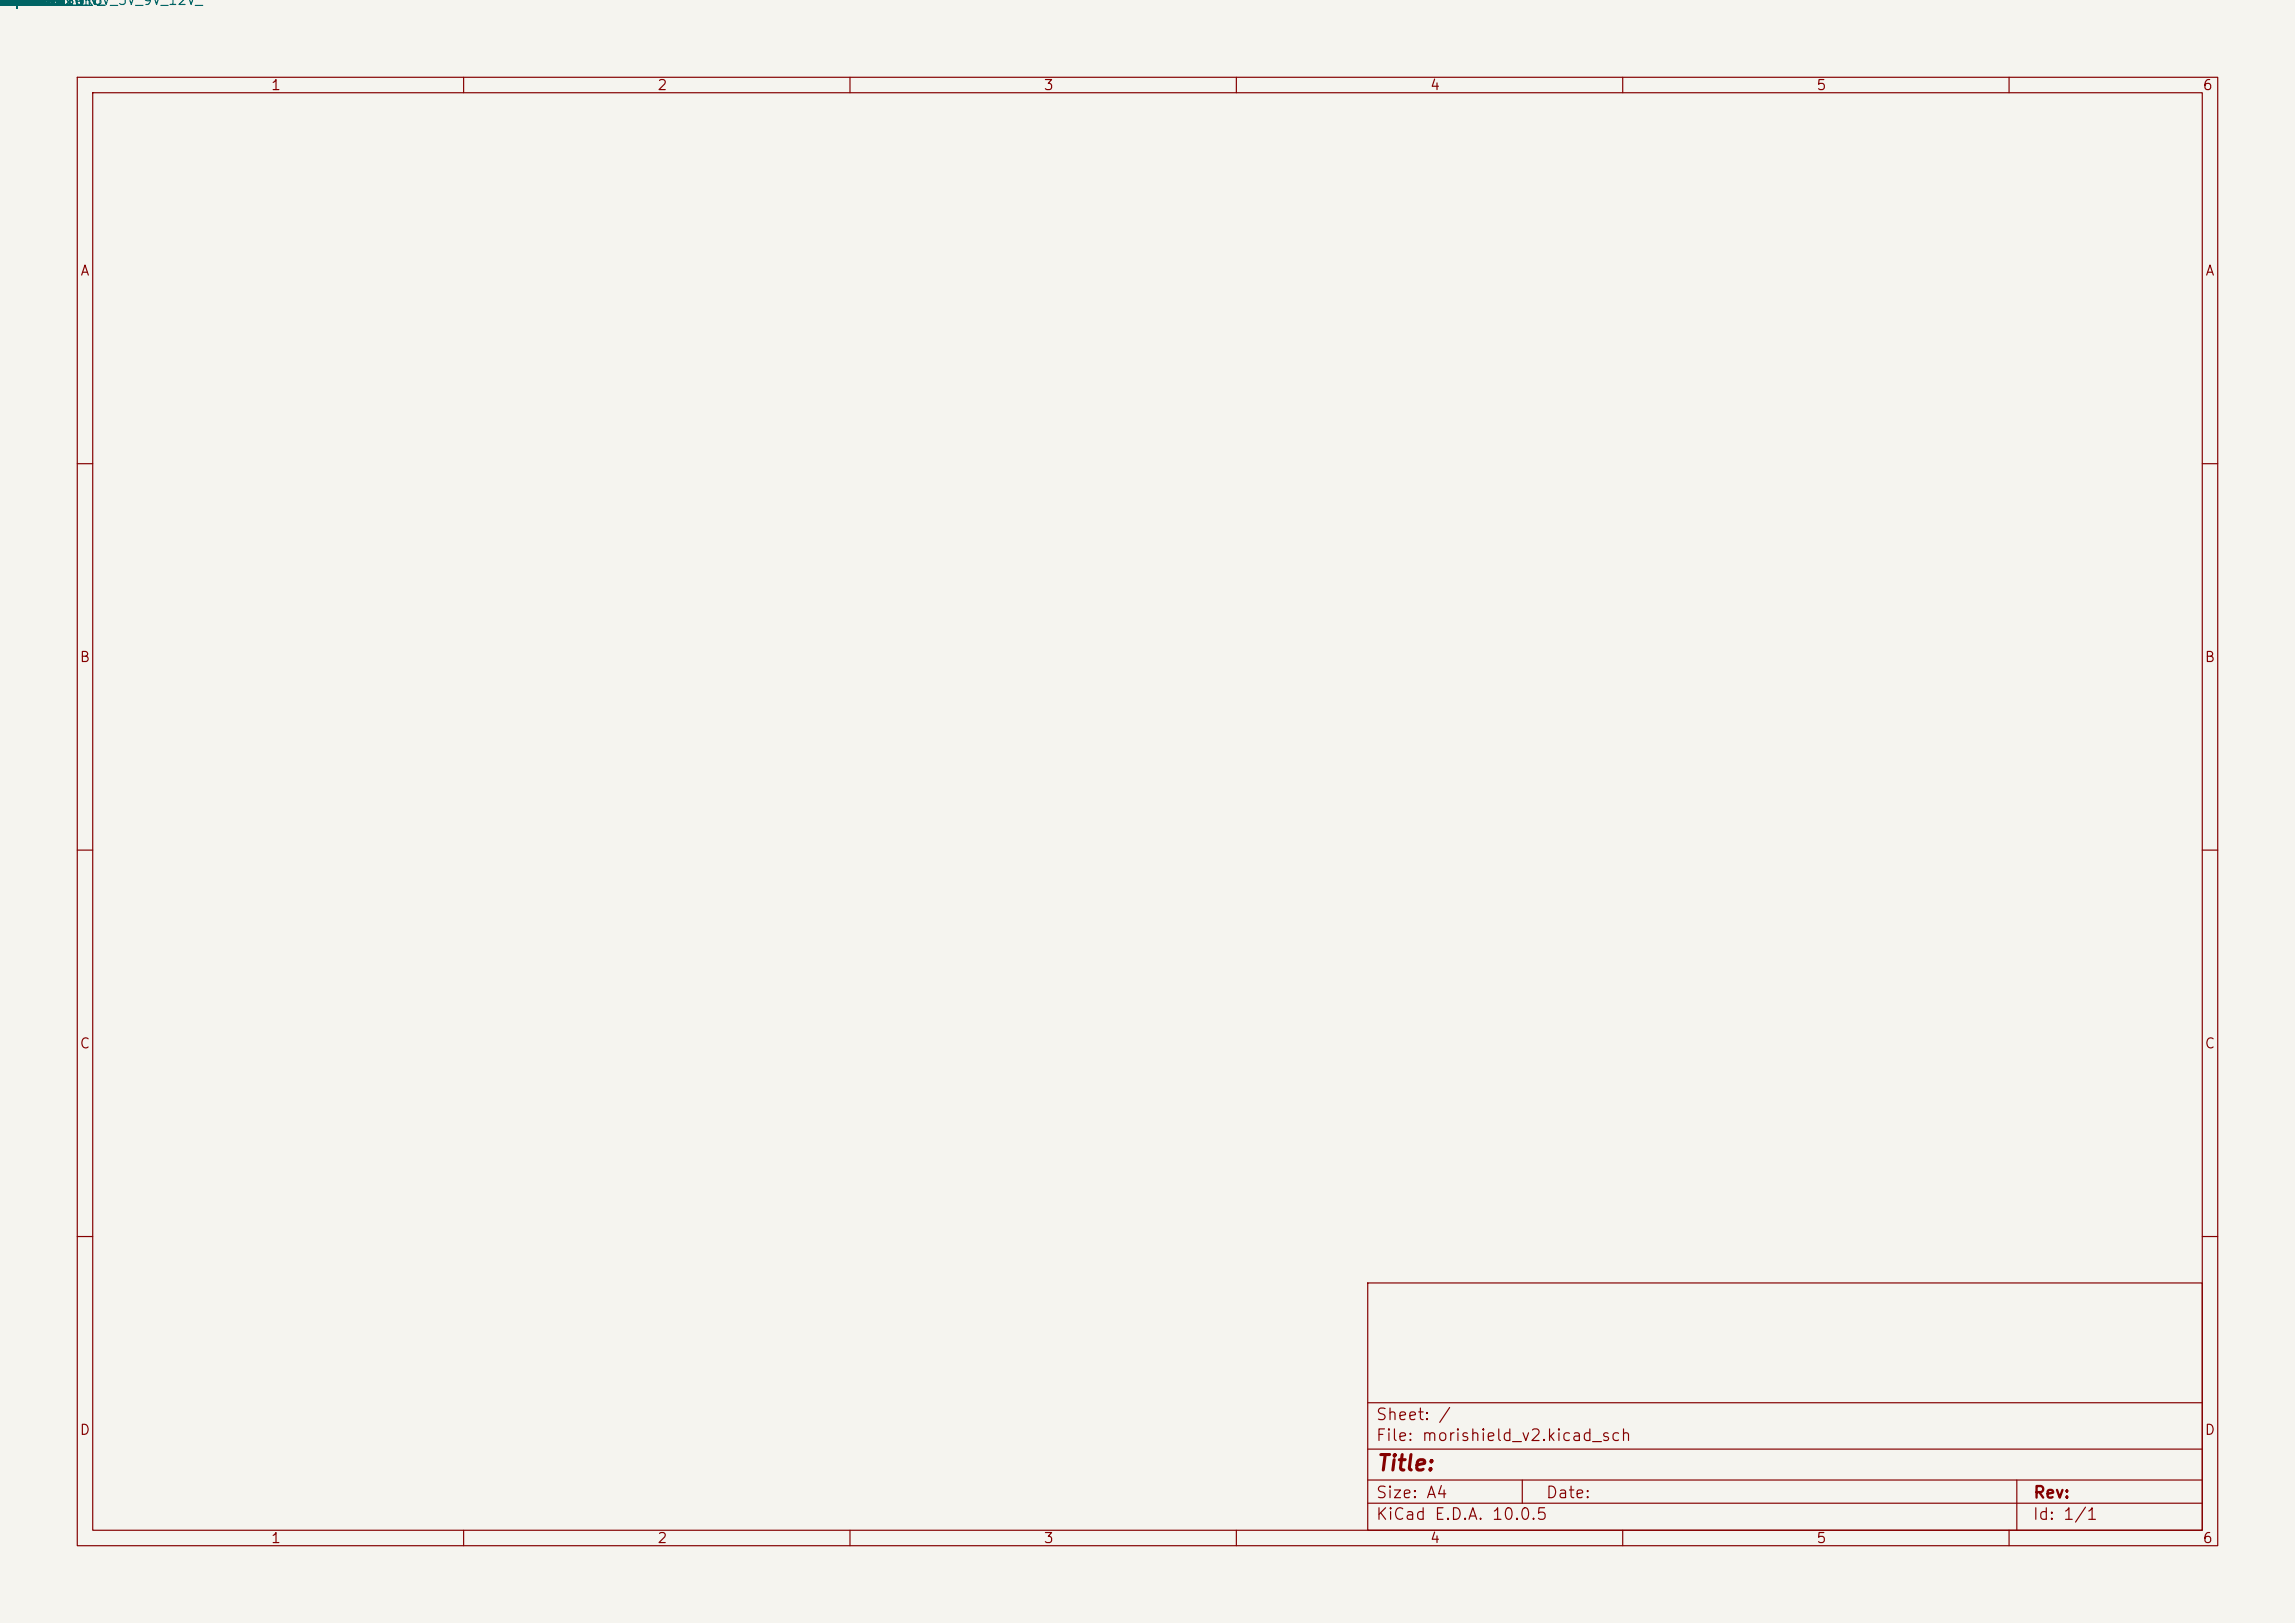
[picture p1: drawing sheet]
<svg xmlns="http://www.w3.org/2000/svg" width="297mm" height="210mm" viewBox="0 0 297 210" stroke-linecap="round" stroke-linejoin="round" font-family="sans-serif">
<defs><g id="words">
<text font-size="2" fill="#840000" x="178" y="190.8">Title:</text>
<g font-size="1.5" fill="#840000">
<text x="178" y="184.1">Sheet: /</text>
<text x="178" y="186.8">File: morishield_v2.kicad_sch</text>
<text x="178" y="197">KiCad E.D.A. 10.0.5</text>
<text x="178" y="194.2">Size: A4</text>
<text x="200" y="194.2">Date:</text>
<text x="263" y="197">Id: 1/1</text>
<text x="263" y="194.2">Rev:</text>
</g>
<g font-size="1.3" fill="#006464">
<text x="-1" y="1">_Inductor</text>
<text x="-.9" y="1">15_03_A</text>
<text x="-.9" y="1">8WS_13_F</text>
<text x="-.9" y="1">_Resistor</text>
<text x="-.9" y="1">_TBT_LF__SN_</text>
<text x="-.9" y="1">4331D</text>
<text x="-.8" y="1">A_LF__SN_</text>
<text x="-.8" y="1">0G_H_R2</text>
<text x="-.8" y="1">54B</text>
<text x="-.7" y="1">2SG_13</text>
<text x="-.7" y="1">04DSCJ</text>
<text x="-.7" y="1">400A</text>
<text x="-.7" y="1">401A</text>
<text x="-.7" y="1">D15</text>
<text x="-.7" y="1">D1</text>
<text x="-.7" y="1">D</text>
<text x="-.7" y="1">D11</text>
<text x="-.7" y="1">D18</text>
<text x="-.7" y="1">D39</text>
<text x="-.7" y="1">D40</text>
<text x="-.7" y="1">D29</text>
<text x="-.7" y="1">D48</text>
<text x="-.7" y="1">D46</text>
<text x="-.7" y="1">D37</text>
<text x="-.7" y="1">D5</text>
<text x="-.7" y="1">D49</text>
<text x="-.7" y="1">D32</text>
<text x="-.7" y="1">D92</text>
<text x="-.7" y="1">D97</text>
<text x="-.7" y="1">D93</text>
<text x="-.7" y="1">D88</text>
<text x="-.7" y="1">D61</text>
<text x="-.7" y="1">D90</text>
<text x="-.7" y="1">D95</text>
<text x="-.7" y="1">D74</text>
<text x="-.7" y="1">D89</text>
<text x="-.7" y="1">D72</text>
<text x="-.7" y="1">D73</text>
<text x="-.7" y="1">D77</text>
<text x="-.7" y="1">D68</text>
<text x="-.7" y="1">D58</text>
<text x="-.6" y="1">Capacitor</text>
<text x="-.6" y="1">02DTTR</text>
<text x="-.6" y="1">712</text>
<text x="-.6" y="1">6_2SC6</text>
<text x="-.6" y="1">BT_LF__SN__N_</text>
<text x="-.5" y="1">85ESA_</text>
<text x="-.4" y="1">_1_8TRG1</text>
<text x="-.4" y="1">2SURCK</text>
<text x="-.4" y="1">015X02LF</text>
<text x="-.4" y="1">5SGJ_P</text>
<text x="-.4" y="1">J33A</text>
<text x="-.4" y="1">032_LF</text>
<text x="-.4" y="1">1S_T_R</text>
<text x="-.3" y="1">OOM_1_N16R8</text>
<text x="-.2" y="1">0F_24_2</text>
<text x="-.2" y="1">V1BC6</text>
<text x="-.2" y="1">_SMT_1</text>
<text x="-.2" y="1">02_GQFN24</text>
<text x="-.1" y="1">54</text>
<text x="-.1" y="1">F_PEJM5</text>
<text x="-.1" y="1">D6</text>
<text x="-.1" y="1">D9</text>
<text x="-.1" y="1">D8</text>
<text x="0" y="1">128</text>
<text x="0" y="1">14</text>
<text x="0" y="1">108</text>
<text x="0" y="1">121</text>
<text x="0" y="1">122</text>
<text x="0" y="1">112</text>
<text x="0" y="1">117</text>
<text x="0" y="1">134</text>
<text x="0" y="1">109</text>
<text x="0" y="1">145</text>
<text x="0" y="1">140</text>
<text x="0" y="1">1</text>
<text x="0" y="1">136</text>
<text x="0" y="1">123</text>
<text x="0" y="1">126</text>
<text x="0" y="1">141</text>
<text x="0" y="1">146</text>
<text x="0" y="1">149</text>
<text x="0" y="1">144</text>
<text x="0" y="1">148</text>
<text x="0" y="1">124</text>
<text x="0" y="1">100</text>
<text x="0" y="1">103</text>
<text x="0" y="1">106</text>
<text x="0" y="1">101</text>
<text x="0" y="1">onverter__3_3V_5V_9V_12V_</text>
<text x=".2" y="1">563_8</text>
<text x=".2" y="1">0M22S</text>
<text x=".2" y="1">04LT3G</text>
<text x=".6" y="1">26</text>
<text x=".6" y="1">22</text>
<text x=".6" y="1">13</text>
<text x=".6" y="1">20</text>
<text x=".6" y="1">57</text>
<text x=".6" y="1">56</text>
<text x=".6" y="1">27</text>
<text x=".6" y="1">36</text>
<text x=".6" y="1">3</text>
<text x=".6" y="1">33</text>
<text x=".6" y="1">53</text>
<text x=".6" y="1">12</text>
<text x=".6" y="1">86</text>
<text x=".6" y="1">2</text>
<text x=".6" y="1">41</text>
<text x=".6" y="1">25</text>
<text x=".6" y="1">34</text>
<text x=".6" y="1">83</text>
<text x=".6" y="1">60</text>
<text x=".6" y="1">79</text>
<text x=".6" y="1">75</text>
<text x=".6" y="1">82</text>
<text x=".6" y="1">87</text>
<text x=".6" y="1">78</text>
<text x=".6" y="1">63</text>
<text x=".6" y="1">62</text>
<text x=".6" y="1">6</text>
<text x=".6" y="1">91</text>
<text x=".6" y="1">65</text>
<text x=".6" y="1">85</text>
<text x=".6" y="1">99</text>
<text x=".6" y="1">80</text>
<text x=".6" y="1">67</text>
<text x=".6" y="1">59</text>
<text x=".6" y="1">94</text>
<text x=".6" y="1">70</text>
<text x=".6" y="1">64</text>
<text x="1.2" y="1">37</text>
<text x="1.2" y="1">35</text>
<text x="1.2" y="1">42</text>
<text x="1.2" y="1">50</text>
<text x="1.2" y="1">10</text>
<text x="1.2" y="1">51</text>
<text x="1.2" y="1">13</text>
<text x="1.2" y="1">38</text>
<text x="1.2" y="1">27</text>
<text x="1.2" y="1">14</text>
<text x="1.2" y="1">16</text>
<text x="1.2" y="1">18</text>
<text x="1.2" y="1">15</text>
<text x="1.2" y="1">33</text>
<text x="1.2" y="1">31</text>
<text x="1.2" y="1">39</text>
<text x="1.2" y="1">32</text>
<text x="1.2" y="1">0</text>
<text x="1.2" y="1">5</text>
<text x="1.2" y="1">49</text>
<text x="1.2" y="1">70</text>
<text x="1.2" y="1">20</text>
<text x="1.2" y="1">11</text>
<text x="1.8" y="1">1</text>
<text x="1.8" y="1">8</text>
<text x="1.8" y="1">7</text>
<text x="1.8" y="1">9</text>
<text x="1.8" y="1">0</text>
<text x="1.8" y="1">5</text>
<text x="1.8" y="1">4</text>
<text x="1.8" y="1">3</text>
<text x="1.8" y="1">2</text>
<text x="1.8" y="1">6</text>
<text x="2.4" y="1">5</text>
<text x="2.4" y="1">3</text>
<text x="2.4" y="1">2</text>
<text x="2.4" y="1">4</text>
<text x="2.4" y="1">7</text>
</g>
<g font-size="1.3" fill="#840000">
<text x="35" y="12">1</text>
<text x="85" y="12">2</text>
<text x="135" y="12">3</text>
<text x="185" y="12">4</text>
<text x="235" y="12">5</text>
<text x="285" y="12">6</text>
<text x="10.3" y="36">A</text>
<text x="285.3" y="36">A</text>
<text x="10.2" y="86">B</text>
<text x="285.2" y="86">B</text>
<text x="10.2" y="136">C</text>
<text x="285.2" y="136">C</text>
<text x="10.2" y="186">D</text>
<text x="285.2" y="186">D</text>
<text x="35" y="200">1</text>
<text x="85" y="200">2</text>
<text x="135" y="200">3</text>
<text x="185" y="200">4</text>
<text x="235" y="200">5</text>
<text x="285" y="200">6</text>
</g>
</g></defs>
<path d="M0 0h297v210h-297z" fill="#f5f4ef" stroke="#f5f4ef" stroke-width=".13"/>
<g fill="none" stroke="#840000" stroke-width=".15">
<path d="M10 10h277v190h-277zM12 12h273v186h-273zM60 10v2M110 10v2M160 10v2M210 10v2M260 10v2M10 60h2M285 60h2M10 110h2M285 110h2M10 160h2"/>
<path d="M177 166h108v32h-108zM285 160h2M60 198v2M110 198v2M160 198v2M177 194.5h108M177 191.5h108M177 187.5h108M177 181.5h108M197 191.5v3M210 198v2M260 198v2"/>
<path d="M261 191.5v6.5"/>
</g>
<use href="#words"/>
</svg>
